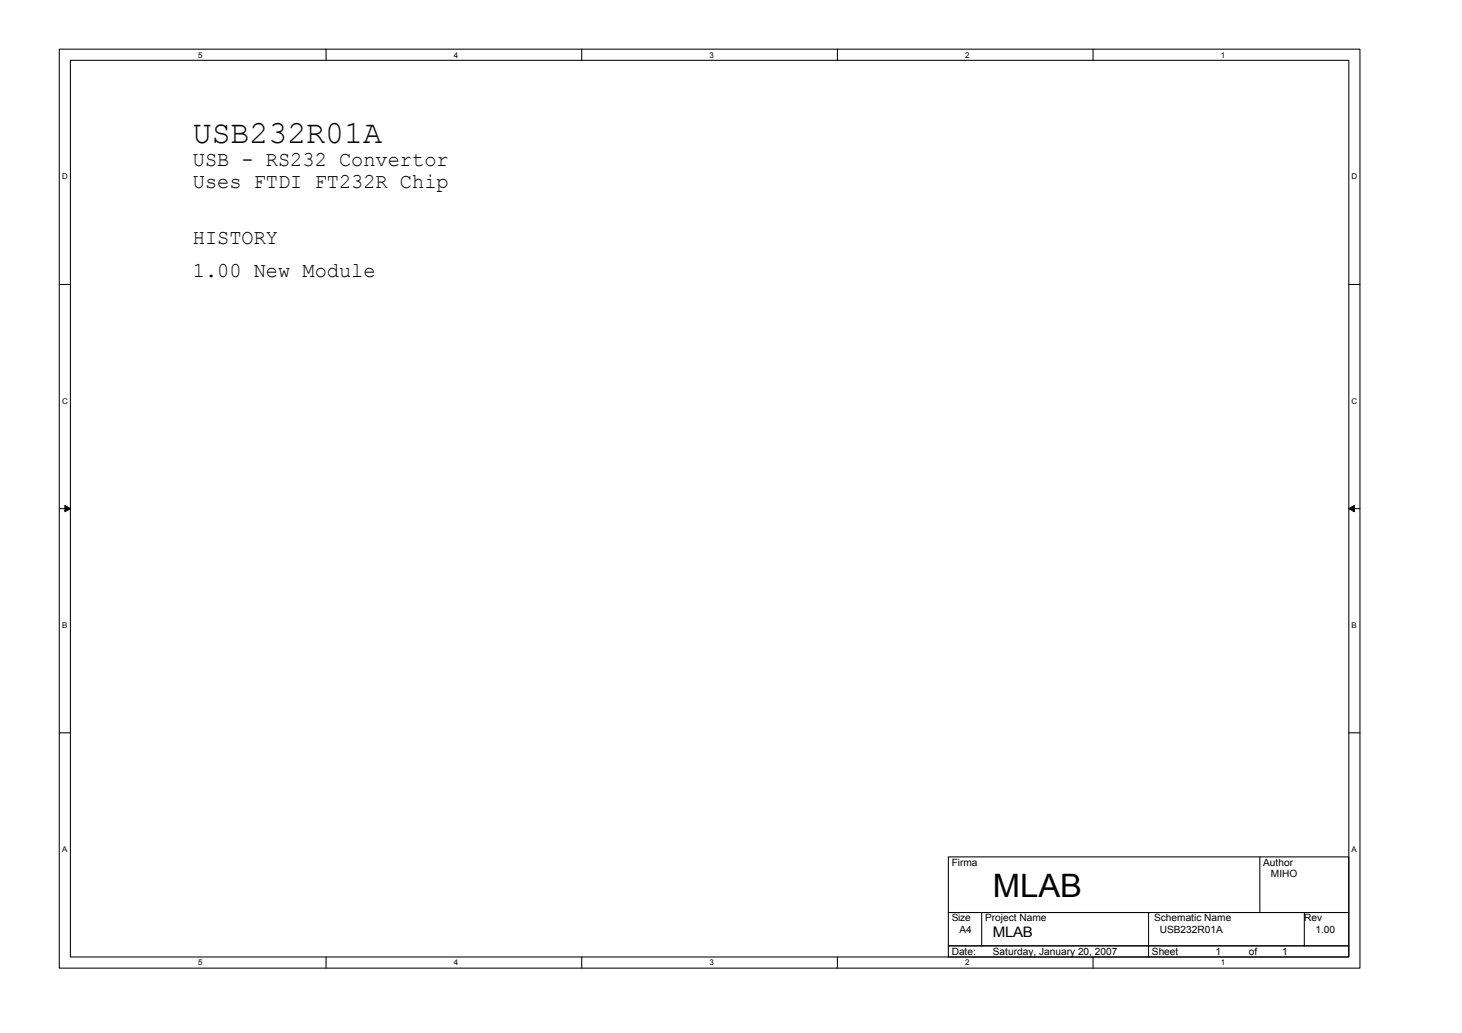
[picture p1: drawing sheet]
<svg xmlns="http://www.w3.org/2000/svg" width="297mm" height="210mm" viewBox="0 0 297 210" stroke-linecap="round" stroke-linejoin="round" font-family="sans-serif">
<defs><g id="words">
<g font-size="6.6">
<text x="39.2" y="29">USB232R01A</text>
<text x="201.7" y="182.3">MLAB</text>
</g>
<g font-size="4.3">
<text x="39.2" y="33.8">USB - RS232 Convertor</text>
<text x="39.2" y="38.3">Uses FTDI FT232R Chip</text>
<text x="39.2" y="49.6">HISTORY</text>
<text x="39.2" y="56.4">1.00 New Module</text>
</g>
<text font-size="2.9" x="201.7" y="190.3">MLAB</text>
<g font-size="2">
<text x="193.4" y="175.9">Firma</text>
<text x="256.6" y="175.9">Author</text>
<text x="258.2" y="178.2">MIHO</text>
<text x="193.4" y="187.2">Size</text>
<text x="194.9" y="189.5">A4</text>
<text x="200.1" y="187.2">Project Name</text>
<text x="234.5" y="187.2">Schematic Name</text>
<text x="235.6" y="189.5">USB232R01A</text>
<text x="265" y="187.2">Rev</text>
<text x="267.3" y="189.5">1.00</text>
<text x="193.4" y="194">Date:</text>
<text x="201.7" y="194">Saturday, January 20, 2007</text>
<text x="234" y="194">Sheet</text>
<text x="246.9" y="194">1</text>
<text x="253.7" y="194">of</text>
<text x="260.5" y="194">1</text>
</g>
<g font-size="1.6">
<text x="40.3" y="11.7">5</text>
<text x="92.2" y="11.7">4</text>
<text x="144.2" y="11.7">3</text>
<text x="196.1" y="11.7">2</text>
<text x="248" y="11.7">1</text>
<text x="12.6" y="36.5">D</text>
<text x="274.6" y="36.5">D</text>
<text x="12.6" y="82">C</text>
<text x="274.6" y="82">C</text>
<text x="12.6" y="127.6">B</text>
<text x="274.6" y="127.6">B</text>
<text x="12.6" y="173.1">A</text>
<text x="274.6" y="173.1">A</text>
<text x="40.3" y="196.2">5</text>
<text x="92.2" y="196.2">4</text>
<text x="144.2" y="196.2">3</text>
<text x="196.1" y="196.2">2</text>
<text x="248" y="196.2">1</text>
</g>
</g></defs>
<path d="M12 10h264.3v186.7h-264.3zM14.3 12.3h259.7v182.2h-259.7z" fill="none" stroke="#000" stroke-width=".21"/>
<g fill="#fff">
<path d="M40.3 10.2h.9v1.8h-.9z"/>
<path d="M40.3 194.7h.9v1.8h-.9z"/>
</g>
<path d="M66.2 10v2.3M66.2 194.5v2.2" fill="none" stroke="#000" stroke-width=".21"/>
<g fill="#fff">
<path d="M92.2 10.2h.9v1.8h-.9z"/>
<path d="M92.2 194.7h.9v1.8h-.9z"/>
</g>
<path d="M118.2 10v2.3M118.2 194.5v2.2" fill="none" stroke="#000" stroke-width=".21"/>
<g fill="#fff">
<path d="M144.2 10.2h.9v1.8h-.9z"/>
<path d="M144.2 194.7h.9v1.8h-.9z"/>
</g>
<path d="M170.1 10v2.3M170.1 194.5v2.2" fill="none" stroke="#000" stroke-width=".21"/>
<g fill="#fff">
<path d="M196.1 10.2h.9v1.8h-.9z"/>
<path d="M196.1 194.7h.9v1.8h-.9z"/>
</g>
<path d="M222.1 10v2.3M222.1 194.5v2.2" fill="none" stroke="#000" stroke-width=".21"/>
<g fill="#fff">
<path d="M248 10.2h.9v1.8h-.9z"/>
<path d="M248 194.7h.9v1.8h-.9z"/>
<path d="M12.6 35h1.2v1.8h-1.2z"/>
<path d="M274.6 35h1.2v1.8h-1.2z"/>
<path d="M12.6 80.6h1.2v1.8h-1.2z"/>
<path d="M274.6 80.6h1.2v1.8h-1.2z"/>
</g>
<path d="M12 57.8h2.3M274 57.8h2.3" fill="none" stroke="#000" stroke-width=".21"/>
<g fill="#fff">
<path d="M12.6 126.1h1.1v1.8h-1.1z"/>
<path d="M274.6 126.1h1.1v1.8h-1.1z"/>
</g>
<path d="M12 103.4h2.3M274 103.4h2.3" fill="none" stroke="#000" stroke-width=".21"/>
<path d="M13.2 102.7l1.1 .7-1.1 .6zM274 103.4l1.2-.7v1.3z" fill="#000" stroke="#000" stroke-width=".2"/>
<g fill="#fff">
<path d="M12.6 171.7h1.1v1.8h-1.1z"/>
<path d="M274.6 171.7h1.1v1.8h-1.1z"/>
</g>
<path d="M12 148.9h2.3M274 148.9h2.3M192.7 174.1h81.3v11.3h-81.3zM256 174.1v11.3M192.7 185.4h81.3v6.8h-81.3zM192.7 192.2h81.3v2.3h-81.3zM199.4 185.4v6.8M233.4 185.4v9.1M265 185.4v6.8" fill="none" stroke="#000" stroke-width=".21"/>
<use href="#words"/>
</svg>
